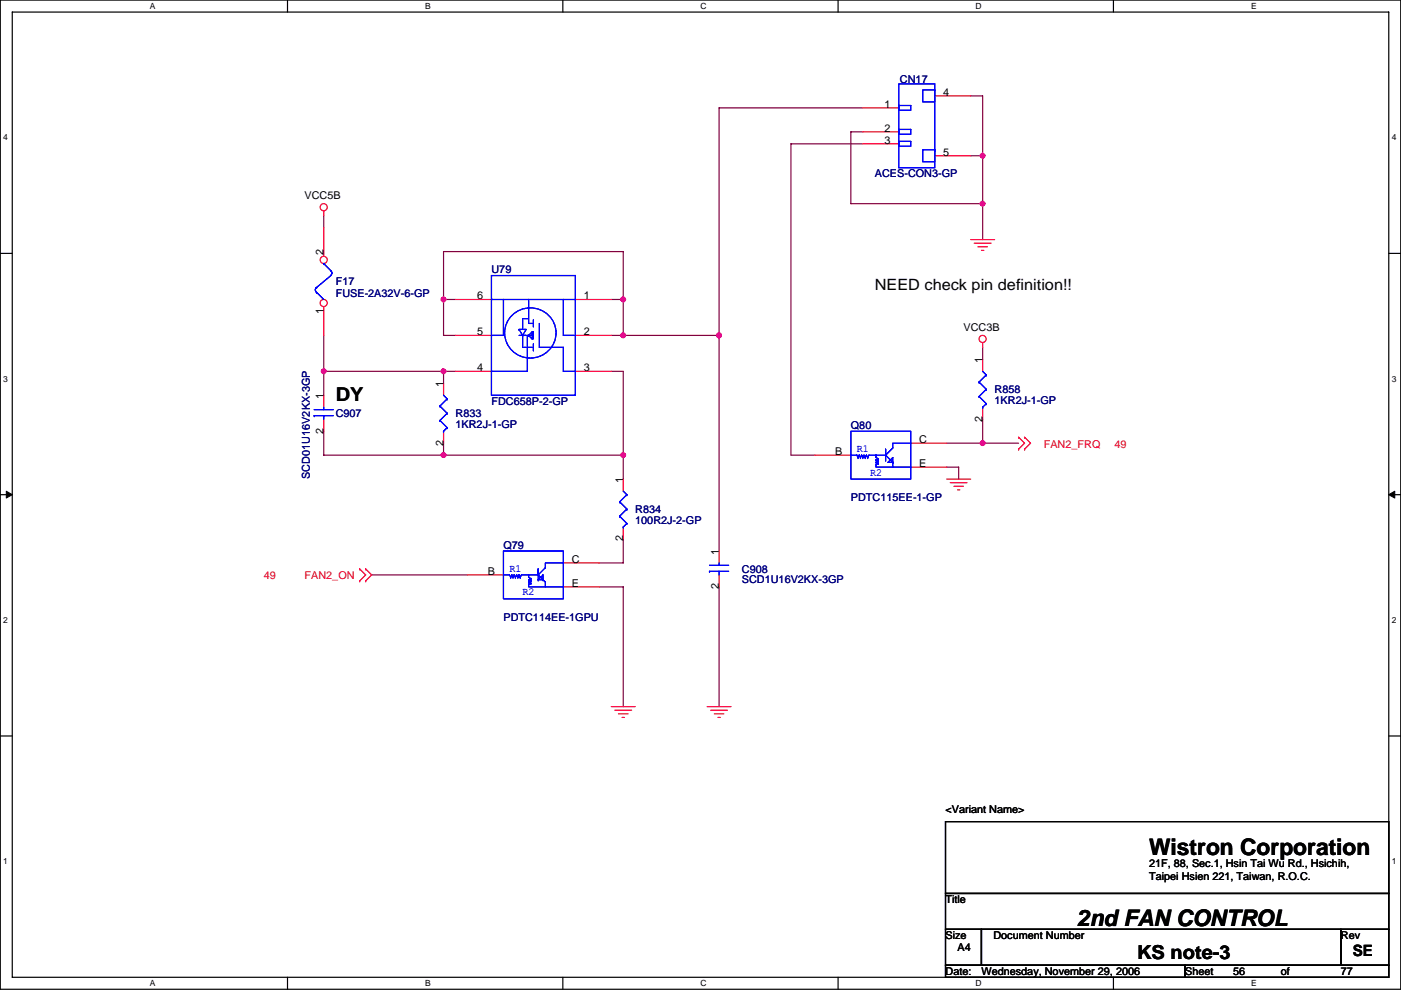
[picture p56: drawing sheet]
<svg xmlns="http://www.w3.org/2000/svg" width="297mm" height="210mm" viewBox="0 0 297 210" stroke-linecap="round" stroke-linejoin="round" font-family="sans-serif">
<defs><g id="words">
<g font-size="4.8">
<text x="243.6" y="181.3">Wistron Corporation</text>
<text x="228.4" y="196.5">2nd FAN CONTROL</text>
</g>
<g font-size="4.1">
<text x="71.2" y="85.1">DY</text>
<text x="241.1" y="203.4">KS note-3</text>
</g>
<g font-size="3.3">
<text x="185.5" y="61.4">NEED check pin definition!!</text>
<text x="286.8" y="202.7">SE</text>
</g>
<g font-size="2.3" fill="#000080">
<text x="190.8" y="17.6">CN17</text>
<text x="185.5" y="37.6">ACES-CON3-GP</text>
<text x="104.2" y="58">U79</text>
<text x="71.2" y="60.5">F17</text>
<text x="71.2" y="63">FUSE-2A32V-6-GP</text>
<text x="210.9" y="83.4">R858</text>
<text x="71.2" y="88.4">C907</text>
<text x="96.6" y="88.4">R833</text>
<text x="104.2" y="85.9">FDC658P-2-GP</text>
<text x="210.9" y="85.6">1KR2J-1-GP</text>
<text x="96.6" y="90.7">1KR2J-1-GP</text>
<text x="180.4" y="91">Q80</text>
<text x="65.7" y="101.6" transform="rotate(-90 65.7 101.6)">SCD01U16V2KX-3GP</text>
<text x="180.4" y="106.2">PDTC115EE-1-GP</text>
<text x="134.7" y="108.8">R834</text>
<text x="134.7" y="111">100R2J-2-GP</text>
<text x="106.7" y="116.4">Q79</text>
<text x="157.3" y="121.5">C908</text>
<text x="157.3" y="123.7">SCD1U16V2KX-3GP</text>
<text x="106.7" y="131.6">PDTC114EE-1GPU</text>
</g>
<g font-size="2.3">
<text x="187.5" y="22.9">1</text>
<text x="200" y="20.3">4</text>
<text x="187.5" y="27.9">2</text>
<text x="187.5" y="30.5">3</text>
<text x="200" y="33">5</text>
<text x="64.6" y="42.2">VCC5B</text>
<text x="68.6" y="54.1" transform="rotate(-90 68.6 54.1)">2</text>
<text x="101.2" y="63.5">6</text>
<text x="123.8" y="63.5">1</text>
<text x="68.6" y="66.6" transform="rotate(-90 68.6 66.6)">1</text>
<text x="101.2" y="71.1">5</text>
<text x="123.8" y="71.1">2</text>
<text x="204.3" y="70.1">VCC3B</text>
<text x="208.3" y="77" transform="rotate(-90 208.3 77)">1</text>
<text x="94" y="82.1" transform="rotate(-90 94 82.1)">1</text>
<text x="101.2" y="78.7">4</text>
<text x="123.8" y="78.7">3</text>
<text x="68.6" y="84.6" transform="rotate(-90 68.6 84.6)">1</text>
<text x="208.3" y="89.5" transform="rotate(-90 208.3 89.5)">2</text>
<text x="68.6" y="92" transform="rotate(-90 68.6 92)">2</text>
<text x="94" y="94.5" transform="rotate(-90 94 94.5)">2</text>
<text x="194.9" y="94">C</text>
<text x="177.1" y="96.5">B</text>
<text x="194.9" y="99.1">E</text>
<text x="132.1" y="102.4" transform="rotate(-90 132.1 102.4)">1</text>
<text x="121.2" y="119.4">C</text>
<text x="132.1" y="114.9" transform="rotate(-90 132.1 114.9)">2</text>
<text x="152.4" y="117.6" transform="rotate(-90 152.4 117.6)">1</text>
<text x="103.4" y="121.9">B</text>
<text x="121.2" y="124.5">E</text>
<text x="152.4" y="125" transform="rotate(-90 152.4 125)">2</text>
<text x="200.5" y="172.5">&lt;Variant Name&gt;</text>
<text x="243.6" y="183.9">21F, 88, Sec.1, Hsin Tai Wu Rd., Hsichih,</text>
<text x="200.5" y="191.6">Title</text>
<text x="243.6" y="186.6">Taipei Hsien 221, Taiwan, R.O.C.</text>
<text x="200.5" y="199.2">Size</text>
<text x="203" y="201.7">A4</text>
<text x="210.6" y="199.2">Document Number</text>
<text x="284.3" y="199.2">Rev</text>
<text x="200.5" y="206.8">Date:</text>
<text x="208.1" y="206.8">Wednesday, November 29, 2006</text>
<text x="251.3" y="206.8">Sheet</text>
<text x="261.4" y="206.8">56</text>
<text x="271.6" y="206.8">of</text>
<text x="284.3" y="206.8">77</text>
</g>
<g font-size="2.3" fill="#00f">
<text x="181.7" y="95.8">R1</text>
<text x="184.5" y="100.9">R2</text>
<text x="108" y="121.2">R1</text>
<text x="110.8" y="126.3">R2</text>
</g>
<g font-size="2.3" fill="#f00">
<text x="221.3" y="95">FAN2_FRQ</text>
<text x="236.3" y="95">49</text>
<text x="55.9" y="122.7">49</text>
<text x="64.6" y="122.7">FAN2_ON</text>
</g>
<g font-size="1.8">
<text x="31.8" y="1.9">A</text>
<text x="90.1" y="1.9">B</text>
<text x="148.5" y="1.9">C</text>
<text x="206.9" y="1.9">D</text>
<text x="265.2" y="1.9">E</text>
<text x=".7" y="29.8">4</text>
<text x="295.1" y="29.8">4</text>
<text x=".7" y="81">3</text>
<text x="295.1" y="81">3</text>
<text x=".7" y="132.1">2</text>
<text x="295.1" y="132.1">2</text>
<text x=".7" y="183.3">1</text>
<text x="295.1" y="183.3">1</text>
<text x="31.8" y="209.2">A</text>
<text x="90.1" y="209.2">B</text>
<text x="148.5" y="209.2">C</text>
<text x="206.9" y="209.2">D</text>
<text x="265.2" y="209.2">E</text>
</g>
</g></defs>
<path d="M.1 0h296.9v209.8h-296.9zM2.6 2.6h291.8v204.7h-291.8z" fill="none" stroke="#000" stroke-width=".25"/>
<g fill="#fff">
<path d="M31.8 .3h1.2v2h-1.2z"/>
<path d="M31.8 207.5h1.2v2.1h-1.2z"/>
</g>
<path d="M61 0v2.6M61 207.3v2.5" fill="none" stroke="#000" stroke-width=".25"/>
<g fill="#fff">
<path d="M90.1 .3h1.2v2h-1.2z"/>
<path d="M90.1 207.5h1.2v2.1h-1.2z"/>
</g>
<path d="M119.3 0v2.6M119.3 207.3v2.5" fill="none" stroke="#000" stroke-width=".25"/>
<g fill="#fff">
<path d="M148.5 .3h1.3v2h-1.3z"/>
<path d="M148.5 207.5h1.3v2.1h-1.3z"/>
</g>
<path d="M177.7 0v2.6M177.7 207.3v2.5" fill="none" stroke="#000" stroke-width=".25"/>
<g fill="#fff">
<path d="M206.9 .3h1.2v2h-1.2z"/>
<path d="M206.9 207.5h1.2v2.1h-1.2z"/>
</g>
<path d="M236.1 0v2.6M236.1 207.3v2.5" fill="none" stroke="#000" stroke-width=".25"/>
<g fill="#fff">
<path d="M265.2 .3h1.2v2h-1.2z"/>
<path d="M265.2 207.5h1.2v2.1h-1.2z"/>
<path d="M.7 28.2h1v2h-1z"/>
<path d="M295.1 28.2h1v2h-1z"/>
<path d="M.7 79.3h1v2.1h-1z"/>
<path d="M295.1 79.3h1v2.1h-1z"/>
</g>
<path d="M.1 53.7h2.5M294.4 53.7h2.6" fill="none" stroke="#000" stroke-width=".25"/>
<g fill="#fff">
<path d="M.7 130.5h1v2h-1z"/>
<path d="M295.1 130.5h1v2h-1z"/>
</g>
<path d="M.1 104.9h2.5M294.4 104.9h2.6" fill="none" stroke="#000" stroke-width=".25"/>
<path d="M1.3 104.2l1.3 .7-1.3 .7zM294.4 104.9l1.3-.7v1.4z" fill="#000" stroke="#000" stroke-width=".21"/>
<g fill="#fff">
<path d="M.7 181.7h1v2h-1z"/>
<path d="M295.1 181.7h1v2h-1z"/>
</g>
<path d="M.1 156.1h2.5M294.4 156.1h2.6M200.5 174.3h93.9v15.2h-93.9zM200.5 189.5h93.9v7.6h-93.9zM200.5 197.1h7.6v7.6h-7.6zM208.1 197.1h76.2v7.6h-76.2zM284.3 197.1h10.1v7.6h-10.1zM200.5 204.7h50.8v2.6h-50.8zM251.3 204.7h43.1v2.6h-43.1z" fill="none" stroke="#000" stroke-width=".25"/>
<g fill="none" stroke="#800040" stroke-width=".25">
<path d="M182.9 30.5h-15.2v66h5.1M182.9 22.9h-30.4v48.2M182.9 28h-2.5v15.2h27.9M205.8 20.3h2.5v12.7M205.8 33h2.5M208.3 33h.1M208.3 33v17.8M68.6 45.7v2.6M208.3 43.2h.1M68.6 71.1v7.7M68.6 78.8h25.4v2.5M68.6 78.8h.1"/>
<path d="M68.6 78.8v5M94 63.5v-10.1h38.1v10.1M94 63.5h.1M94 63.5v7.6h2.6M94 63.5h2.6M94 78.8h.1M94 78.8h2.6M129.6 78.8h2.5v17.7M129.6 63.5h2.5M129.6 71.1h2.5M132.1 63.5h.1M132.1 71.1h.1"/>
<path d="M132.1 63.5v7.6M132.1 71.1h20.4M152.5 71.1h.1M152.5 71.1v45.8M208.3 73.7v2.5M68.6 91.5v5h25.4M94 94v2.5M94 96.5h.1M94 96.5h38.1M132.1 96.5v5.1M200.7 99.1h2.6v2.5M200.7 94h7.6"/>
<path d="M208.3 88.9v5.1M208.3 94h.1M208.3 94h7.7M132.1 114.3v5.1h-5M78.8 121.9h20.3M127.1 124.5h5v25.4M152.5 124.5v25.4"/>
</g>
<g fill="#f0f" stroke="#f0f" stroke-width=".25">
<circle cx="94" cy="63.5" r=".5"/>
<circle cx="94" cy="78.7" r=".5"/>
<circle cx="208.3" cy="94" r=".5"/>
<circle cx="152.4" cy="71.1" r=".5"/>
<circle cx="68.6" cy="78.7" r=".5"/>
<circle cx="132.1" cy="96.5" r=".5"/>
<circle cx="94" cy="96.5" r=".5"/>
<circle cx="132.1" cy="71.1" r=".5"/>
<circle cx="132.1" cy="63.5" r=".5"/>
<circle cx="208.3" cy="43.2" r=".5"/>
<circle cx="208.3" cy="33" r=".5"/>
</g>
<g fill="none" stroke="#f00" stroke-width=".25">
<path d="M182.9 22.9h7.7M182.9 28h7.7M182.9 30.5h7.7M198.2 33h7.6M198.2 20.3h7.6M68.6 44.7v1M205.8 50.8h5.1M206.6 51.6h3.5M207.3 52.3h2.1M208.1 53.1h.5M96.6 63.5h7.6M96.6 71.1h7.6"/>
<path d="M96.6 78.8h7.6M122 63.5h7.6M122 71.1h7.6M122 78.8h7.6M208.3 72.7v1M208.3 76.2v2.6M68.6 83.8v2.6M68.6 88.9v2.6M94 81.3v2.5M94 91.5v2.5M208.3 86.4v2.5M216 92.7h.1"/>
<path d="M216 95.3h.1M216 92.7l1.2 1.3-1.2 1.3M217.2 92.7h.1M217.2 95.3h.1M217.2 92.7l1.3 1.3-1.3 1.3M152.5 116.9v2.5M200.7 101.6h5.1M201.5 102.4h3.5M202.2 103.1h2.1M203 103.9h.5M76.3 123.2h.1M76.3 120.7h.1"/>
<path d="M76.3 120.7l1.2 1.2-1.2 1.3M77.5 120.7h.1M77.5 123.2h.1M77.5 120.7l1.3 1.2-1.3 1.3M152.5 121.9v2.6M129.6 149.9h5.1M130.4 150.6h3.5M131.1 151.4h2.1M131.9 152.2h.5M149.9 149.9h5.1M150.7 150.6h3.5M151.4 151.4h2.1"/>
<path d="M152.2 152.2h.5"/>
<circle cx="68.6" cy="43.9" r=".76"/>
<circle cx="208.3" cy="71.9" r=".76"/>
</g>
<g fill="none" stroke="#00f" stroke-width=".25">
<path d="M190.6 17.8h7.6v17.8h-7.6zM195.6 19.1h2.6v2.5h-2.6zM190.6 22.4h2.5v1h-2.5zM190.6 27.5h2.5v1h-2.5zM190.6 30h2.5v1h-2.5zM195.6 31.8h2.6v2.5h-2.6zM198.2 31.8h.1M104.2 58.4h17.8v25.4h-17.8zM104.2 63.5h17.8M106.7 63.5v7.6h-2.5M108.6 66.9a5.4 5.4 0 0 1 7.7-.1 5.4 5.4 0 0 1 0 7.7 5.4 5.4 0 0 1-7.7-.1 5.2 5.2 0 0 1 0-7.5zM110 71.1h1.6h-.8"/>
<path d="M110 69.9h1.6l-.8 1.2M110 69.9h.1M110 69.9l.8 1.2M110.8 71.1v2.6h2.3M110.8 71.1h.1M112.1 63.5v5.1h1M112.1 71.1h.1M112.1 67.6h-1.3v2.3M112.8 70.4v1.5l-.7-.8zM113.1 72.9v1.5M113.1 67.8v1.6M113.1 71.1h-1.3v7.7h-7.6"/>
<path d="M113.1 70.4h.1M113.1 70.4v1.5M114.4 68.6v5.1h5v5.1h2.6M119.4 63.5v7.6h2.6M208.3 78.8l.8 .7M209.1 79.5h.1M209.1 79.5l-1.5 1.5M66.6 86.9h4.1M66.6 88.2h.1M66.6 88.2h4.1M68.6 86.4v.5M68.6 88.2v.7"/>
<path d="M93.3 86.1h.1M93.3 89.2h.1M93.3 86.1l1.5 1.6M93.3 89.2l1.5 1.5M94 91.5h.1M94 83.8l.8 .8M94.8 84.6h.1M94.8 87.7h.1M94.8 90.7h.1M94.8 84.6l-1.5 1.5M94.8 87.7l-1.5 1.5M94.8 90.7l-.8 .8"/>
<path d="M207.6 81h.1M207.6 84.1h.1M207.6 81l1.5 1.6M207.6 84.1l1.5 1.5M208.3 86.4h.1M209.1 82.6h.1M209.1 85.6h.1M209.1 82.6l-1.5 1.5M209.1 85.6l-.8 .8M150.4 119.9h4.1M152.5 119.4v.5M150.4 121.2h.1"/>
<path d="M150.4 121.2h4.1M152.5 121.2v.7"/>
</g>
<circle cx="68.6" cy="64.3" r=".76" fill="#fff" stroke="#f00" stroke-width=".25"/>
<path d="M68.6 65v6.1" fill="none" stroke="#f00" stroke-width=".25"/>
<circle cx="68.6" cy="55.1" r=".76" fill="#fff" stroke="#f00" stroke-width=".25"/>
<path d="M68.6 48.3v6.1M172.8 96.5h7.6M193.1 99.1h7.6M193.1 94h7.6M119.4 119.4h7.7M132.1 101.6v2.6M132.1 111.8v2.5M99.1 121.9h7.6M119.4 124.5h7.7" fill="none" stroke="#f00" stroke-width=".25"/>
<g fill="none" stroke="#00f" stroke-width=".25">
<path d="M68.6 55.9h.1M68.6 55.9l1.6 1.5M70.1 57.5l.3 .4-.3 .5M70.2 58.4l-3.1 2.6M67.1 60.9l-.2 .6 .2 .5M67.1 62h.1M67.1 61h.1M67.1 62l1.5 1.5M180.4 96.5h1.3l.2 .5M180.4 91.5h12.7v10.1h-12.7zM181.9 97h.1M182.2 96.5h.1"/>
<path d="M182.2 96.5l-.3 .5M182.2 96.5l.2 .5M182.4 97h.1M182.7 96.5h.1M182.7 96.5l-.3 .5M182.7 96.5l.2 .5M182.9 97h.1M183.2 96.5h.1M183.2 96.5l-.3 .5M183.2 96.5l.2 .5M183.4 97h.1M183.7 96.5h.1"/>
<path d="M183.7 96.5l-.3 .5M183.7 96.5l.3 .5M184 97h.1M184 97l.2-.5h3.6v-1.2v2.5M185.7 96.5v.5l.5 .3M185.7 97.6h.1M185.7 98.1h.1M185.7 97.6l.5 .2M185.7 98.1l.5 .2M186.2 97.3h.1M186.2 97.8h.1M186.2 98.3h.1"/>
<path d="M186.2 98.3l-.5 .3v.5h3.6M186.2 97.3l-.5 .3M186.2 97.8l-.5 .3M188.3 98.1l1-1.1v1.1zM189.3 98.1v1h3.8M189.3 98.1h.1M193.1 94h-3.8v1l-1.5 1.5 1.5 1.6M106.7 116.9h12.7v10.1h-12.7zM119.4 119.4h-3.8v1l-1.5 1.5 1.5 1.6v1h3.8M131.4 106.4h.1M131.4 109.5h.1M131.4 106.4l1.5 1.6"/>
<path d="M131.4 109.5l1.5 1.5M132.1 111.8h.1M132.1 104.2l.8 .7M132.9 104.9h.1M132.9 108h.1M132.9 111h.1M132.9 104.9l-1.5 1.5M132.9 108l-1.5 1.5M132.9 111l-.8 .8M106.7 121.9h1.3l.3 .5M108.3 122.4h.1M108.5 121.9h.1"/>
<path d="M108.5 121.9l-.2 .5M108.5 121.9l.3 .5M108.8 122.4h.1M109 121.9h.1M109 121.9l-.2 .5M109 121.9l.3 .5M109.3 122.4h.1M109.5 121.9h.1M109.5 121.9l-.2 .5M109.5 121.9l.3 .5M109.8 122.4h.1M110 121.9h.1"/>
<path d="M110 121.9l-.2 .5M110 121.9l.3 .5M110.3 122.4h.1M110.3 122.4l.3-.5h3.5v-1.2v2.5M112.1 121.9v.5l.5 .3M112.1 123h.1M112.1 123.5h.1M112.1 123l.5 .2M112.1 123.5l.5 .2M112.6 122.7h.1M112.6 123.2h.1M112.6 123.7h.1"/>
<path d="M112.6 123.7l-.5 .3v.5h3.5M112.6 122.7l-.5 .3M112.6 123.2l-.5 .3M114.1 123l1-1.1v1.1zM115.1 123h.1"/>
</g>
<g fill="#f0f" stroke="#f0f" stroke-width=".25">
<circle cx="94" cy="63.5" r=".5"/>
<circle cx="94" cy="78.7" r=".5"/>
<circle cx="208.3" cy="94" r=".5"/>
<circle cx="152.4" cy="71.1" r=".5"/>
<circle cx="68.6" cy="78.7" r=".5"/>
<circle cx="132.1" cy="96.5" r=".5"/>
<circle cx="94" cy="96.5" r=".5"/>
<circle cx="132.1" cy="71.1" r=".5"/>
<circle cx="132.1" cy="63.5" r=".5"/>
<circle cx="208.3" cy="43.2" r=".5"/>
<circle cx="208.3" cy="33" r=".5"/>
</g>
<use href="#words"/>
</svg>
